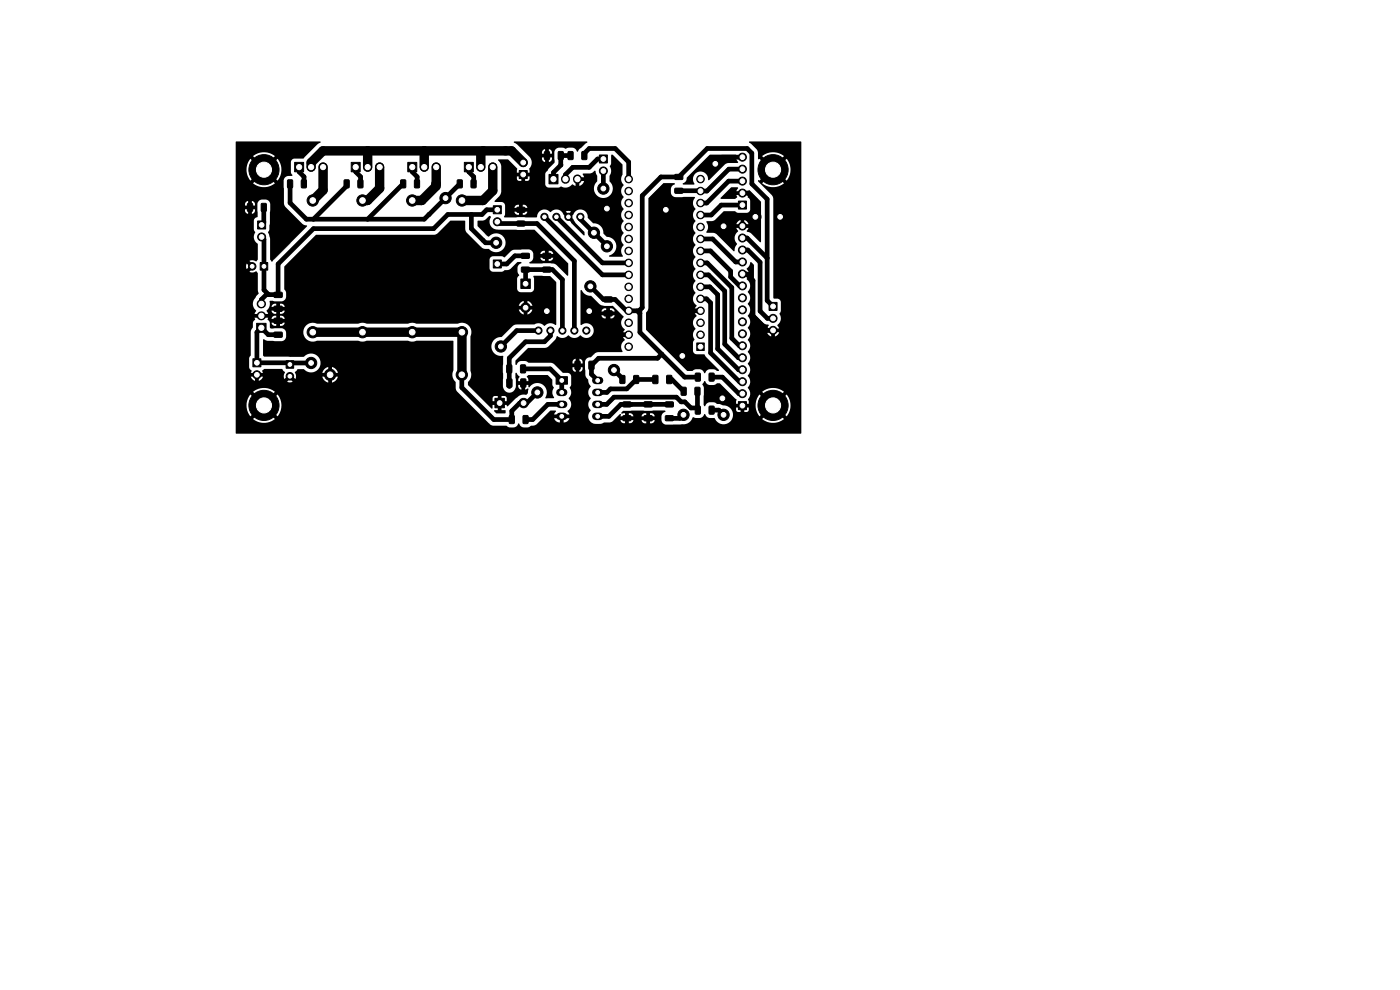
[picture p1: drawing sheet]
<svg xmlns="http://www.w3.org/2000/svg" width="297mm" height="210mm" viewBox="0 0 297 210" stroke-linecap="round" stroke-linejoin="round" font-family="sans-serif">
<g fill="#000" stroke="#000" stroke-width=".21">
<path d="M61 38.2l.9-.1 .2 .2v1.3l-.2 .3h-.7l-.2-.2zM62.5 34.4h1.9v2h-1.9zM64 38.2l.8-.1 .2 .2v1.3l-.1 .3h-.8l-.2-.2zM73 38.2l.8-.1 .3 .2v1.3l-.2 .3h-.7l-.2-.2zM74.5 34.4h1.9v2h-1.9zM76 38.2l.8-.1 .2 .2v1.3l-.1 .3h-.8l-.2-.2zM85 38.2l.8-.1 .3 .2v1.3l-.2 .3h-.7l-.2-.2zM86.5 34.4h1.9v2h-1.9zM88 38.2l.8-.1 .2 .2v1.3l-.1 .3h-.8l-.2-.2zM97 38.2l.8-.1 .3 .2v1.3l-.2 .3h-.7l-.2-.2zM98.5 34.4h1.9v2h-1.9zM100 38.2l.8-.1 .2 .2v1.3l-.1 .3h-.8l-.2-.2z"/>
<path d="M110.1 36.2h1.7v1.7h-1.7zM115.5 32.2l.9-.1 .2 .2v1.3l-.2 .3h-.7l-.2-.2zM116.5 37h1.9v2h-1.9zM118.5 32.2l.8-.1 .2 .2v1.3l-.1 .3h-.7l-.3-.2zM120.5 32.2l.9-.1 .2 .2v1.3l-.2 .3h-.7l-.2-.2zM123.5 32.2l.8-.1 .2 .2v1.3l-.1 .3h-.8l-.2-.2zM127.2 32.9h1.6v1.7h-1.6zM143.2 37h1.5l.2 .2v.7l-.3 .2h-1.3l-.2-.2zM52.5 43.2l.8-.1 .3 .2v1.3l-.2 .3h-.7l-.2-.2zM54.6 46.9h1.7v1.7h-1.7zM55.5 43.2l.8-.1 .2 .2v1.3l-.1 .3h-.8l-.2-.2zM55.2 55.7h1.6v1.6h-1.6z"/>
<path d="M104.7 55.2h1.7v1.7h-1.7zM104.7 43.6h1.7v1.7h-1.7zM109.7 46.9h1.5l.2 .2v.7l-.3 .2h-1.3l-.2-.3zM109.7 44h1.5l.2 .2v.7l-.3 .2-1.3-.1-.2-.2zM110.5 59.2h2v2h-2zM110.7 56.7l1.5-.1 .1 .3v.7l-.2 .2-1.4-.1-.1-.2zM110.7 53.8l1.5-.1 .1 .3v.7l-.2 .1h-1.4l-.1-.2zM115.2 53.8l1.5-.1 .2 .3v.7l-.3 .1h-1.3l-.2-.2zM115.2 56.7l1.5-.1 .2 .3v.7l-.3 .2-1.3-.1-.2-.2zM143.2 40l1.5-.1 .2 .3v.7l-.3 .1h-1.3l-.2-.2zM156.6 42.6h1.7v1.7h-1.7zM53.6 76.1h1.7v1.7h-1.7z"/>
<path d="M54.4 68.6h2v1.9h-2zM58.2 70.5l1.5-.1 .2 .3v.7l-.2 .2h-1.4l-.2-.3zM58.2 67.5h1.5l.2 .2v.8l-.2 .1h-1.4l-.2-.2zM58.2 62h1.5l.2 .2v.8l-.2 .1h-1.4l-.2-.2zM58.2 65l1.5-.1 .2 .3v.7l-.2 .2h-1.4l-.2-.3zM60.7 76.5h1.6v1.6h-1.6zM107.5 77.4h.9l.2 .1v1.4l-.2 .2h-.7l-.2-.1zM110.5 77.4h.8l.2 .1v1.4l-.1 .2h-.7l-.3-.1zM122 76.7l.8-.1 .3 .2v1.3l-.2 .3h-.7l-.2-.2zM125 76.7l.8-.1 .2 .2 .1 1.3-.2 .3h-.7l-.3-.2zM128.2 63h1.5l.2 .2v.7l-.3 .2h-1.3l-.2-.2zM128.2 66l1.5-.1 .2 .2v.8l-.3 .1h-1.3l-.2-.2z"/>
<path d="M138.5 79.7l.8-.1 .3 .2v1.3l-.2 .3h-.7l-.2-.2zM141.5 79.7l.8-.1 .2 .2v1.3l-.1 .3h-.8l-.2-.2zM147.5 79.2l.8-.1 .3 .2v1.3l-.2 .3h-.7l-.2-.2zM147.8 72.7h1.6v1.7h-1.6zM150.5 79.2l.8-.1 .2 .2v1.3l-.1 .3h-.8l-.2-.2zM163.2 64.1h1.7v1.8h-1.7zM105 84.5h2v2h-2zM107.6 80.4h.8l.2 .1v1.4l-.1 .2h-.8l-.2-.1zM108.1 88.2l.8-.1 .2 .2v1.3l-.1 .3h-.7l-.3-.2zM110.5 80.4h.8l.3 .1v1.4l-.2 .2h-.7l-.2-.1zM111 88.2l.8-.1 .2 .2 .1 1.3-.2 .3h-.7l-.2-.2zM118 79.9h2.4v1.6h-2.4z"/>
<path d="M132.2 88.2h1.5l.2 .2v.7l-.3 .2h-1.3l-.2-.3zM132.2 85.3l1.5-.1 .2 .3v.7l-.3 .2-1.3-.1-.2-.2zM131.5 79.7l.9-.1 .2 .2v1.3l-.2 .3h-.7l-.2-.2zM134.5 79.7l.8-.1 .2 .2v1.3l-.1 .3h-.8l-.2-.2zM136.7 88.2h1.5l.2 .2v.7l-.2 .2h-1.4l-.2-.2zM136.7 85.3l1.5-.1 .2 .2v.8l-.2 .2-1.4-.1-.2-.2zM141.2 88.2h1.5l.2 .2v.7l-.3 .2h-1.3l-.2-.3zM141.2 85.3l1.5-.1 .2 .3v.7l-.3 .2-1.3-.1-.2-.2zM144.5 82.2l.8-.1 .3 .2v1.3l-.2 .3h-.7l-.2-.2zM147.5 82.2l.8-.1 .2 .2v1.3l-.1 .3h-.8l-.2-.2zM147.5 86.2l.8-.1 .3 .2v1.3l-.2 .3h-.7l-.2-.2zM150.5 86.2l.8-.1 .2 .2v1.3l-.1 .3h-.8l-.2-.2z"/>
<path d="M156.6 85.2h1.7v1.7h-1.7z"/>
<circle cx="56" cy="36" r="3.2"/>
<circle cx="111" cy="34.5" r=".85"/>
<circle cx="128" cy="36.3" r=".85"/>
<circle cx="128" cy="40" r="1.2"/>
<circle cx="133.4" cy="38" r=".8"/>
<circle cx="148.6" cy="38" r=".8"/>
<circle cx="151.8" cy="34.7" r="1.2"/>
<circle cx="157.5" cy="35.9" r=".85"/>
<circle cx="157.5" cy="33.3" r=".85"/>
<circle cx="157.5" cy="38.4" r=".85"/>
<circle cx="164" cy="36" r="3.2"/>
<circle cx="53.5" cy="56.5" r=".8"/>
<circle cx="55.5" cy="50.3" r=".85"/>
<circle cx="66.3" cy="42.5" r="1.2"/>
<circle cx="76.9" cy="42.5" r="1.2"/>
<circle cx="87.4" cy="42.5" r="1.2"/>
<circle cx="94.5" cy="42" r="1.2"/>
<circle cx="98" cy="42.5" r="1.2"/>
<circle cx="105.3" cy="51.5" r="1.2"/>
<circle cx="105.5" cy="47" r=".85"/>
<circle cx="115.5" cy="46" r=".76"/>
<circle cx="118" cy="46" r=".76"/>
<circle cx="120.6" cy="46" r=".76"/>
<circle cx="123.1" cy="46" r=".76"/>
<circle cx="126" cy="49.4" r="1.2"/>
<circle cx="128.7" cy="44.2" r="1.2"/>
<circle cx="128.7" cy="52.2" r="1.2"/>
<circle cx="133.4" cy="43.1" r=".8"/>
<circle cx="133.4" cy="40.5" r=".8"/>
<circle cx="133.4" cy="53.2" r=".8"/>
<circle cx="133.4" cy="50.7" r=".8"/>
<circle cx="133.4" cy="55.8" r=".8"/>
<circle cx="133.4" cy="48.1" r=".8"/>
<circle cx="133.4" cy="58.3" r=".8"/>
<circle cx="133.4" cy="45.6" r=".8"/>
<circle cx="141.3" cy="44.5" r="1.2"/>
<circle cx="148.6" cy="43.1" r=".8"/>
<circle cx="148.6" cy="40.5" r=".8"/>
<circle cx="148.6" cy="55.8" r=".8"/>
<circle cx="148.6" cy="50.7" r=".8"/>
<circle cx="148.6" cy="58.3" r=".8"/>
<circle cx="148.6" cy="53.2" r=".8"/>
<circle cx="148.6" cy="45.6" r=".8"/>
<circle cx="148.6" cy="48.1" r=".8"/>
<circle cx="153.5" cy="48" r="1.2"/>
<circle cx="157.5" cy="47.9" r=".85"/>
<circle cx="157.5" cy="50.5" r=".85"/>
<circle cx="157.5" cy="53" r=".85"/>
<circle cx="157.5" cy="55.6" r=".85"/>
<circle cx="157.5" cy="58.1" r=".85"/>
<circle cx="157.5" cy="41" r=".85"/>
<circle cx="160.2" cy="46" r="1.2"/>
<circle cx="165.5" cy="46" r="1.2"/>
<circle cx="54.5" cy="79.5" r=".85"/>
<circle cx="61.5" cy="79.8" r=".8"/>
<circle cx="66" cy="77" r="1.2"/>
<circle cx="66.3" cy="70.5" r="1.2"/>
<circle cx="70" cy="79.5" r="1.2"/>
<circle cx="76.9" cy="70.5" r="1.2"/>
<circle cx="87.4" cy="70.5" r="1.2"/>
<circle cx="98" cy="79.5" r="1.2"/>
<circle cx="98" cy="70.5" r="1.2"/>
<circle cx="106.2" cy="73.5" r="1.2"/>
<circle cx="111.5" cy="65.3" r="1"/>
<circle cx="114.2" cy="70.1" r=".76"/>
<circle cx="116" cy="66" r="1.2"/>
<circle cx="116.8" cy="70.1" r=".76"/>
<circle cx="119.3" cy="70.1" r=".76"/>
<circle cx="121.8" cy="70.1" r=".76"/>
<circle cx="124.4" cy="70.1" r=".76"/>
<circle cx="125" cy="66" r="1.2"/>
<circle cx="125.3" cy="60.7" r="1.2"/>
<circle cx="130.3" cy="78.5" r="1.2"/>
<circle cx="133.4" cy="68.5" r=".8"/>
<circle cx="133.4" cy="73.5" r=".8"/>
<circle cx="133.4" cy="60.8" r=".8"/>
<circle cx="133.4" cy="65.9" r=".8"/>
<circle cx="133.4" cy="71" r=".8"/>
<circle cx="133.4" cy="63.4" r=".8"/>
<circle cx="144.7" cy="75.5" r="1.2"/>
<circle cx="148.6" cy="68.5" r=".8"/>
<circle cx="148.6" cy="65.9" r=".8"/>
<circle cx="148.6" cy="63.4" r=".8"/>
<circle cx="148.6" cy="71" r=".8"/>
<circle cx="148.6" cy="60.8" r=".8"/>
<circle cx="157.5" cy="73.3" r=".85"/>
<circle cx="157.5" cy="65.7" r=".85"/>
<circle cx="157.5" cy="78.4" r=".85"/>
<circle cx="157.5" cy="63.2" r=".85"/>
<circle cx="157.5" cy="60.6" r=".85"/>
<circle cx="157.5" cy="68.3" r=".85"/>
<circle cx="157.5" cy="75.9" r=".85"/>
<circle cx="157.5" cy="70.8" r=".85"/>
<circle cx="164" cy="70.1" r=".85"/>
<circle cx="164" cy="67.5" r=".85"/>
<circle cx="56" cy="86" r="3.2"/>
<circle cx="111.1" cy="85.5" r="1"/>
<circle cx="114" cy="83.2" r="1.2"/>
<circle cx="145" cy="88" r="1.2"/>
<circle cx="153.2" cy="84.5" r="1.2"/>
<circle cx="153.5" cy="88" r="1.2"/>
<circle cx="157.5" cy="83.5" r=".85"/>
<circle cx="157.5" cy="81" r=".85"/>
<circle cx="164" cy="86" r="3.2"/>
</g>
<path d="M118.8 83.2h.8M118.8 85.8h.8M118.8 88.3h.8M126.4 83.2h.8M126.4 85.8h.8M126.4 88.3h.8M126.4 80.7h.8" fill="none" stroke="#000" stroke-width="1.6"/>
<path d="M66 35.4v.1M68.5 35.4v.1M78 35.4v.1M80.5 35.4v.1M90 35.4v.1M92.5 35.4v.1M102 35.4v.1M104.5 35.4v.1M120 38h.1M122.5 38h.1M55.4 67h.1M55.4 64.5h.1" fill="none" stroke="#000" stroke-width="1.9"/>
<g fill="none" stroke="#000" stroke-width="1">
<path d="M61.5 39v4l3.5 3.5h25l7.5-7.5M63.5 35.4v1.1l1 1v1.5M73.5 39v.5l-7 7M75.5 35.4v1.1l1 1v1.5M76.5 39h.1M85.5 39l-7.5 7.5M87.5 35.4v1.1l1 1v1.5M99.5 35.4v1.1l1 1v1.5M121 33h-2v2l-1.6 1.6v1.4M124 33v-.5l1-1h5.5l2.9 2.9v3.6M128 36.3v3.7M128 33.7h-1.2l-1.8 1.8h-3.5l-1.5 1.5v1"/>
<path d="M157.5 33.3h-4.3l-1.4 1.5M157.5 38.4h-2.9l-4.7 4.7h-1.3M157.5 35.9h-2.9l-4.6 4.6h-6M55.5 50.3l.5 .5v10.7l1 1M56 44v3.3l-.5 .4M100 45.5v3l3 3h2.2M105.5 44.5h-2.3l-1 1h-7.2l-3 3h-25.5l-7.5 7.5v6.6l-2.5-.1-1.1 1.1v.9M105.5 47l.4 .4h8l7.9 7.9v14.8M111.5 54.3h-2.3l-1.7 1.7h-2M115.5 46l12.3 12.3h5.6M118 46l9.8 9.8h5.6M123.1 46v.5l5.7 5.8"/>
<path d="M148.6 55.8h1.4l5.2 5.2v10.7l1.7 1.7h.6M148.6 58.3h1.7l3.5 3.4v11.3l2.8 2.9h.9M148.6 53.2h2.1l4.3 4.3v1.2l1.9 2h.6M148.6 50.7h2.6l4.9 4.9h1.4M157.5 41h1.2l1.6 1.5v3.5M157.5 58.1h.9l1.3 1.4v7.5l3.1 3.1h1.2M157.5 50.5h1l4.2 4.2M157.5 53h1.1l2.7 2.6v10.4l1.5 1.5h1.2M157.5 43.5h-4.5l-2.1 2.1h-2.3M59 71h-2.1l-1.5-1.5-.9 1v6.5h6.6l.4 .3 .3-.3h4.2M98 79.5v2.7l6.8 6.8h3.8v-1.8l1.6-1.7h1.6l2.2-2.2M111 78.3h5.7l2.5 2.4v2.5"/>
<path d="M111.5 60.2v-3h5.7l2.1 2.1v10.8M114.2 70.1h-4.6l-3.4 3.4M116.8 70.1v1.1l-1.3 1.3h-4l-3.5 3.5v5.2M125.2 60.7l2.8 2.8h2.5l2.4 2.4h2.3l.6 .6M129 66.5v1.5l3 3h1.4M130.2 78.5l1.8 1.8v.2M140.4 75.1l-.9 .9h-12.5l-1.5 1.5v1.9l1.3 1.3M148.6 65.9h-2l-1.8 1.8v7.8M148.6 60.9h2l1.6 1.6v11.5l4.5 4.4h.8M148.6 63.4h1.3l.9 .9v10.6l6.1 6.1h.6M164 65l-1.3-1.3v-21.4l-3.2-3.3v-6.5l-1-1h-8.5l-6 6h-3.8l-4 4v23.8l-.4 .4v4.8l9.4 9.5h2.8M108 82h.1"/>
<path d="M119.2 85.8h-3l-3.2 3.2h-1.5M137.5 85.8h-5.8l-2.5 2.5h-2.4M137.5 85.8h4.5M139 80.5h-4l-2 2h-3.5l-.7 .7h-2M142 80.5h.5l2.5 2.5M145 88l-.8 .7h-2.2M148 83v3.3l-.2 .2h-1.2l-1.3-1.2h-.8l-1-1h-13.3l-1.5 1.5h-1.9M151 87h1.5l1 1M151 80h2.2l3.6 3.5h.7"/>
</g>
<path d="M68.5 35.4v4.9l-2.2 2.2M78 32v3.4M80.5 35.4v4.6l-2.5 2.5h-1.1M90 32v3.4M92.5 35.4v4.1l-3 3h-2.1M102.5 32l-.5 .5v2.9M104.5 35.4v5.1l-2 2h-4.5M111 34.5l-2.5-2.5h-40l-2.5 2.5v.9M66.3 70.5h31.7v9" fill="none" stroke="#000" stroke-width="2"/>
<path d="M50.1 30l17.9 .1-.1 .2-.6 .4-2.9 2.9-2.1 .1-.4 .2-.2 .5v2.1l.3 .7-1.2 .2-.3 .2-.3 .6 .2 5.4 3.8 3.9 .9 .3v.2l-7.4 7.5-.4-.5v-4.3l-.3-1.2a.51 .51 0 0 1 .1-.7l.2-5.5a1.04 1.04 0 0 0-1-1h-.9a1.04 1.04 0 0 0-.8 1v2.8a.82 .82 0 0 0-.8 .7l.1 2 .2 .5a1.78 1.78 0 0 0 .6 2.5v3.3l-.3 .4-.9-.3-.6 .1 .5 .6v.2l-.5 .4-.6-.6-.1 .6 .1 .6 .6-.6 .5 .4v.2l-.5 .6 .6 .1 .8-.3 .4 .5v3.6l.2 .6-.6 .8a2.02 2.02 0 0 0 0 3l-.3 .6h.9v.7l-.1 .1h-.8l.1 .4-.4 .4-.1 1.2-.4 .7v5.3l-.4 .7 .1 1.9 .5 .6-.2 .5h.7l.1 .1v.7h-.8l.4 .6 .5 .3v-.7l.1-.2 .7 .1v.8l.5-.3 .4-.6h-.8v-.7l.8-.1-.2-.5 .4-.3h3.8l.7 .7-.3 .8 .1 .6 .6-.6 .6 .5-.6 .7h.2l.4 .1 .6-.1-.6-.6 .5-.6 .7 .6 .1-.5h5.6l.4 .8 .8 .5v-1.1h.8v1.1a1.68 1.68 0 0 0 1.3-1.3l-1.1-.1 .1-.7h1l-.4-.8-.9-.5v1.1h-.8v-1.1l-.6 .4-.5 .6-.1 .3 1.1 .1-.1 .7h-6.6l-.2-1 .5-.6h1.4a2.02 2.02 0 0 0 2.9 .1 2.02 2.02 0 0 0-.1-2.9 2.02 2.02 0 0 0-2.9 .2h-8.3l-.3-.2 .1-3.5 .9 .3 2.9 .1a1.04 1.04 0 0 0 1-1v-.9l-.3-.6-.7-.3-2.3 .1-.1-.2-.1-1.1h.4l.3 .6 .4 .1h.3v-.7h.8v.7a.79 .79 0 0 0 1-.7h-3.2l-.4-.6v-.1h1.8v-.7h.8v.7h1l-.4-.7h-1.4a.79 .79 0 0 0-1 .7h-.8l.1-.3h-.8l-.2-.1 .1-.7h.9l-.3-.7h1a.79 .79 0 0 0 1 .7v-.7h.8v.7l.7-.2 .3-.5h-3.8l.2-.2h53.3l.4 .7 .6 .3v-.9l.7-.1 .1 1 .6-.3 .4-.7-.9-.1v-.7h.9l-.4-.7-.6-.4-.1 1-.7-.1v-.9l-.6 .4-.3 .4-.1 .3h.9v.7l-.1 .1h-54.1l.3-.6h1.5v-.7h.8v.7h1l-.4-.6-1.4-.1a.79 .79 0 0 0-1 .7h-.5l.2-1.3 2.6 .1a1.04 1.04 0 0 0 .8-1v-.9l-.4-.7v-4.8l6.8-6.7h25l.7-.3 2.8-2.7h3l.1 .1v1.8l.3 .6 3.3 3.3 .5 .2h.9a2.03 2.03 0 0 0 3 0 2.03 2.03 0 0 0-.2-2.9 2.03 2.03 0 0 0-2.9 .3l-2.3-2.2v-1.1l.1-.1 1.4-.1 1-.9 .3 .3a1.75 1.75 0 0 0 .1 1.9 1.75 1.75 0 0 0 1.8 .7h7.4l7.1 7.1v2.6l-.2 .1-2.7-2.5-.9-.2-4.2 .1-.2-.1 .7-.6 .1-.5h1.5a.79 .79 0 0 0 1 .6v-.6h.8v.6l.7-.1 .3-.5h-4.3v-.8h2.5v-.7h.8v.7h1a.79 .79 0 0 0-1-.7l-1.3 .1-.5 .6h-1.5v-.2a1.05 1.05 0 0 0-1-.8l-3.3 .1-1.8 1.6-.6-.3h-1.8a.79 .79 0 0 0-.8 .8l.1 1.8a.79 .79 0 0 0 .7 .8l1.9-.1 .5-.3h.8l.5-.3 1.5-1.4h.7l.1 .2a1.08 1.08 0 0 0-.8 1v.9l.4 .7-.5 .6v2.2l.2 .5 .3 .2 2.3 .1 .6-.3 .2-.5v-2.1l-.2-.5 .2-.1 3.4 .1 1.3 1.2v9l-.1 .2a1.74 1.74 0 0 0-2.4 .1h-.1a1.6 1.6 0 0 0-2.1-.3l-4.1 .1-2.7 2.6a2.06 2.06 0 0 0-2.2 2.2 2.06 2.06 0 0 0 2.4 1.8v6.6a1.39 1.39 0 0 0 1.6 1.2 1.39 1.39 0 0 0 1.1-1.6h.5l.2 .7 .5 .2v-.9h-1.2l-.1-2.4 .2-.2 .7 .8-.3 .5v.4h2.2v-.4l-.3-.5 .3-.3h4.1l1 1v1.1a.7 .7 0 0 1 0 1v.8l.3 .9h-1.8a2.07 2.07 0 0 0-.6-2.8 2.07 2.07 0 0 0-2.9 .6l-.1-.5h-.7v.9l.6-.2 .1 .3a.85 .85 0 0 1-.6 1.1 2.08 2.08 0 0 0-1.9 .5l-2 1.9-.1-.3h-.9l-.1-.1v-.7h1l-.1-1-1-.1v1h-.7l-.1-.1v-.9l-.8 .1-.3 .3v.7h1v.7l-1 .1v.7l-.2 .1-5-5v-.7l.4-.4a2.04 2.04 0 0 0 .1-1.9v-7.4a2.02 2.02 0 0 0-.4-2.3 2.02 2.02 0 0 0-2.3-.3h-8.8a2.07 2.07 0 0 0-1.8 0h-8.8a2.07 2.07 0 0 0-1.7 0h-8.8a2.01 2.01 0 0 0-2.9 1.8 2.01 2.01 0 0 0 3 1.8h8.8a2.07 2.07 0 0 0 1.7 0h8.8a2.07 2.07 0 0 0 1.8 0h7.7l.1 6.3a2.13 2.13 0 0 0 .5 2.5v1.3l.3 .7 6.9 6.9 .6 .3h2.9l.7 .4h.8a1.27 1.27 0 0 0 1.1-.9l.1 .1a1.08 1.08 0 0 0 1 .8h.9l.6-.4 1.1-.2 3.1-3 1.1 .1-.4 .7 1.3 .1v.7h-1.3a1.28 1.28 0 0 0 1.3 .9v-.8l.1-.1h.7v.9a1.28 1.28 0 0 0 1.2-.9l-1.3-.1 .1-.7h1.2l-.4-.6a1.82 1.82 0 0 0 .2-2.8 1.84 1.84 0 0 0 .3-2.4l.3-.4v-1.8a.79 .79 0 0 0-.8-.8h-1l-1.2-1.2h3.3v.6l.2 .2 1.2 .2a.79 .79 0 0 0 .7-1h-.7v1h-.8v-1h-3.9l-.9-.8h4.8v-1l-.5 .3-.1 .7-9.3-.2-.7-.3h-.9l-.5 .1-.6 .7-.2-.8 .4-.5h13.2v1h.7a.79 .79 0 0 0-.7-1h-13.2l2.4-2.3h3.5l.6-.2 1.6-1.5 .3-.7 .2-.1a1.69 1.69 0 0 0 2.3-.2 1.7 1.7 0 0 0 2.5 0 1.59 1.59 0 0 0 2.3 .2 1.59 1.59 0 0 0 .1-2.3 1.59 1.59 0 0 0-2.3 0v-2.1h4.4l.3 .5 .4 .2h.3v-.7h.8v.7a.79 .79 0 0 0 1-.7h-7.2v-.8h5.4v-.7h.8v.7h1l-.4-.6-1.4-.1a.79 .79 0 0 0-1 .7h-4.4v-4.4l.2-.2a2.24 2.24 0 0 0 2.1 1.3l2 1.9 .8 .2h1.7l2.3 2.3a1.73 1.73 0 0 0 .3 2.7l-.5 .7h.7l.1 .7-.8 .1 .4 .7v.1a1.74 1.74 0 0 0-.4 2.4l-5.4 .1-.5 .2-.9 .9a1.05 1.05 0 0 0-1.2 1l.1 2.7 .3 .7a.95 .95 0 0 1 .4 1l.4 .7a1.85 1.85 0 0 0 0 2.6 1.75 1.75 0 0 0 0 2.6 1.63 1.63 0 0 0-.4 1.7 1.63 1.63 0 0 0 1.4 1.1h1.1l.8-.3h1.2l.8-.5h1.4a.79 .79 0 0 0 1 .7v-.7h.8v.7l.7-.2 .3-.5h1.7a.79 .79 0 0 0 1 .7v-.7h.8v.7l.7-.2 .3-.5h-8.7l.8-.8h6.1v-.6h.8v.6h1l-.4-.6h-1.4a.79 .79 0 0 0-1 .6h-5.1l.6-.5 .1 .1-.1 .4h1v-.6h.8v.6h1a.79 .79 0 0 0-1-.6l-1.5 .1-.1-.2 .4-.5h1.8h6.9h.2v.3a1.08 1.08 0 0 0-.8 .9v.9a1.05 1.05 0 0 0 1 .9l3.3-.1a2.21 2.21 0 0 0 2.4-1.5l.5 .2h.9a1.27 1.27 0 0 0 1.1-.9l.1 .1a1.08 1.08 0 0 0 1 .8h.9a2.12 2.12 0 0 0 1.9 1.3 2.12 2.12 0 0 0 1.9-1.2 2.15 2.15 0 0 0-2.1-2.9l-1.1-.2-.6-.4h-.9l-.5 .2-.5 .6h-.2l-.1-.3v-3.8a.65 .65 0 0 1-.2-.7 .65 .65 0 0 1 .5-.4 1.08 1.08 0 0 0 1 .8h.9l.6-.4h.6l3.5 3.4v1h.7l.1 .1v.6h-.8v.6l.2 .3 .7 .1v-.8l.1-.1 .7 .1v.8l.8-.1 .2-.9h-.9v-.4h2.3l.2 1.1 .6 1.2 1.4-1.4h.2l.4 .6-1.4 1.4a3.7 3.7 0 0 0 4.6 0l-1.4-1.4v-.2l.6-.4 1.4 1.4a3.7 3.7 0 0 0 0-4.6l-1.4 1.4h-.2l-.4-.5 1.4-1.5-.1-.1a3.7 3.7 0 0 0-4.5 .1l1.4 1.5-.5 .5-1.5-1.4-.6 1.2-.2 1.1h-2.3l.1-.3h.8l-.2-1a1.85 1.85 0 0 0-.1-2.5 1.89 1.89 0 0 0 0-2.5 1.85 1.85 0 0 0 0-2.6 1.85 1.85 0 0 0 0-2.5 1.89 1.89 0 0 0 0-2.6 1.89 1.89 0 0 0 0-2.5 1.89 1.89 0 0 0 0-2.5 1.85 1.85 0 0 0 0-2.6 1.85 1.85 0 0 0 0-2.5 1.67 1.67 0 0 0-.1-2.6l-.1-.2 .4-.6h-.8v-.7l.8-.1-.4-.7 .4-.5 .5-.9 .6 .6v9.9l.2 .4 1.9 2 1.1 .4-.4 .8h.8v.7l-.8 .1 .6 .8 .3 .1 .1-.9 .6 .1 .1 .8 .8-.6 .1-.3h-.7l-.1-.2v-.6h.8l-.4-.7a1.96 1.96 0 0 0 .5-2.6l.3-.5-.1-2.1-.4-.4-.9-.1-.2-.2-.1-21.1-.3-.6-2.9-2.9a.17 .17 0 0 1 .1-.3 .17 .17 0 0 1 .2 .1l1.4-1.4h.2l.4 .5-1.4 1.5 .1 .1a3.7 3.7 0 0 0 4.5-.1l-1.4-1.4v-.2l.6-.4 1.4 1.4a3.7 3.7 0 0 0 0-4.6l-1.4 1.4h-.2l-.4-.5 1.4-1.5-.1-.1a3.7 3.7 0 0 0-4.5 .1l1.4 1.5-.5 .5-1.5-1.4-.2 .1-.2-1.9-1.4-1.4-.4-.3v-.2l11.1 .1-.1 61.9-119.9-.1v-5.9h2.3l.2 1.1 .6 1.2 1.4-1.4h.2l.4 .6-1.4 1.4a3.7 3.7 0 0 0 4.6 0l-1.4-1.4v-.2l.6-.4 1.4 1.4a3.7 3.7 0 0 0 0-4.6l-1.4 1.4h-.2l-.4-.5 1.4-1.5-.1-.1a3.7 3.7 0 0 0-4.5 .1l1.4 1.5-.4 .4-.2 .1-1.4-1.4-.6 1.2-.2 1.1h-2.3v-41.6h2a.79 .79 0 0 0 .6 1l1.2-.2 .2-.3 .1-.5h-.7v1h-.8v-1h-2.6v-.8h4.1a.79 .79 0 0 0-.7-1v1h-.8v-1l-.5 .3-.1 .7h-2v-7.6h2.3l.2 1.1 .6 1.2 1.4-1.4h.2l.4 .6-1.4 1.4a3.7 3.7 0 0 0 4.6 0l-1.4-1.4v-.2l.6-.4 1.4 1.4a3.7 3.7 0 0 0 0-4.6l-1.4 1.4h-.2l-.4-.5 1.4-1.5-.1-.1a3.7 3.7 0 0 0-4.5 .1l1.4 1.5-.4 .4-.2 .1-1.4-1.4-.6 1.2-.2 1.1h-2.3zM109 30h15.5l.1 .1-1.7 1.5-.4 .6-.4-.6-.5-.3h-1.1l-.5 .3-.5-.3h-.9a1.04 1.04 0 0 0-1 1v2.2l-1.9 2.2v2.3a.79 .79 0 0 0 .7 .8h2.2a.71 .71 0 0 1 1 0 2.09 2.09 0 0 0 1.9-.7l.6 .3v-.8l.7-.1 .1 .2v.7l.4-.1 .6-.9h-.8l-.1-.7 .2-.1h.7l-.2-.8h1.6l.9-.6 .1 .1 .4 1v1.1a2.03 2.03 0 0 0-.2 3 2.03 2.03 0 0 0 3 0 2.03 2.03 0 0 0-.2-3v-1.1a1.99 1.99 0 0 0 .1-2.1l.2-.4 .1-1.9 .2-.1 2.2 2.1-.1 2.2a1.78 1.78 0 0 0 .3 2.2 1.75 1.75 0 0 0 0 2.5 1.75 1.75 0 0 0 0 2.6 1.75 1.75 0 0 0 0 2.5 1.75 1.75 0 0 0 0 2.5 1.75 1.75 0 0 0 0 2.6v.1a1.74 1.74 0 0 0-.2 2.3l-2.8 .1-.1-.3a2.05 2.05 0 0 0 1.5-2.2 2.05 2.05 0 0 0-2-1.8l-.7-.7a2.1 2.1 0 0 0-2.2-2.2l-1.1-1.1a1.58 1.58 0 0 0-1.3-1.7 1.58 1.58 0 0 0-1.8 1l-.4 .5h-.2l-.4-.6 .5-.5-.5-.2-.6 .2 .6 .6-.4 .5-.7-.5a1.64 1.64 0 0 0-2.8-.5 1.65 1.65 0 0 0-1.8-.5 1.65 1.65 0 0 0-1.1 1.6h-6.7l-.2-.1 .2-.5 .1-.6h1.9l.3 .5 .4 .2h.3v-.7h.8v.7a.79 .79 0 0 0 1-.7h-4.7v-.8h2.9v-.7h.8v.7h1l-.5-.6-1.3-.1a.79 .79 0 0 0-1 .7h-1.9v-.5a.79 .79 0 0 0-.8-.8h-1.3l-.2-.1 1.1-1.2 .3-1v-5.3l-.6-1.4h2.1l1.9 1.9v.9h.7l.1 .2v.6h-.8v.7l.3 .3h.6v-.8l.1-.1 .7 .1v.8l.8-.2 .2-.8h-.9v-.7l.9-.1-.1-.8a1.82 1.82 0 0 0 .1-2.4h2.6v.5l.3 .3 1.1 .2a.79 .79 0 0 0 .7-1h-.7v1h-.8v-1h-3.2l-.7-.8h5.4a.79 .79 0 0 0-.7-1v1h-.8v-1l-.5 .3-.1 .7h-3.3l-2-1.9-.7-.4zM137.6 42l3.2-3.2h2.2l.1 .3a1.08 1.08 0 0 0-.8 1v.7a1.04 1.04 0 0 0 1 1h4.1a1.9 1.9 0 0 0 .1 2.6 1.75 1.75 0 0 0 0 2.5 1.75 1.75 0 0 0 0 2.5 1.75 1.75 0 0 0 0 2.6 1.75 1.75 0 0 0 0 2.5 1.76 1.76 0 0 0 0 2.6 1.75 1.75 0 0 0 0 2.5 1.75 1.75 0 0 0 0 2.5 1.73 1.73 0 0 0 .3 2.8l-.4 .6 .7 .1v.7h-.7l.4 .7a1.83 1.83 0 0 0-.3 2.8 1.76 1.76 0 0 0-.2 2.3l-.3 .5v1.8a.79 .79 0 0 0 .8 .8h1.6l.4 .5 2.7 2.9-.3 .1-.7-.4h-.9a1.27 1.27 0 0 0-1.1 .9l-.4-.6-.5-.3h-1.1l-.7 .4h-1l-8.7-8.8v-3.5l.5-1zM145.7 37.7l4.9-4.9h5.5l.9 .2v.7h-.8l.4 .7-.1 .1-2 .1-.5 .1-3.7 3.5a1.78 1.78 0 0 0-2.4-1.6 1.73 1.73 0 0 0-.6 2.5l-2.3 .1-.1-.3a1.22 1.22 0 0 0 .8-1.2zM152.9 41.9l2.2-2.2h1.4l.1 .3-.4 .6h.8v.7l-.8 .1 .2 .4-.4 .4h-3zM120.6 46.4l.5-.4 .5 .5 .5 .8 1.9 1.9v.7h-.2l-2.6-2.6-.6-.7zM149.9 46.9l1.6-.2 2.1-1.9h2.3l.7 .4h1.8l.5-.2 .3-.6-.1-1.9-.5-.7 .2-.4-.8-.1v-.6l.8-.1 .2-.3 2.4 2.5v8.5l-.2 .1-2-2-.8-.3 .4-.8h-.8v-.6l.8-.1-.6-.8-.3-.1v.7l-.1 .1-.7-.1v-.7l-.6 .4-.3 .5h.7l.1 .1v.6h-.8l.4 .7a1.92 1.92 0 0 0-.2 2.8 1.82 1.82 0 0 0-.6 1.4l-.2 .1-3.7-3.7-.5-.2-1.5-.1a1.98 1.98 0 0 0-.1-2.3zM105.7 86h.6l.1 1 .8 .1v.6h-1.8l-.6-.4 .1-.3h.7z" fill="#000"/>
<g fill="#fff" stroke="#fff" stroke-width=".21">
<circle cx="126" cy="49.4" r=".5"/>
<circle cx="105.3" cy="51.5" r=".5"/>
<circle cx="153.5" cy="48" r=".5"/>
<circle cx="151.7" cy="34.8" r=".5"/>
<circle cx="153.5" cy="88" r=".5"/>
<circle cx="114" cy="83.2" r=".5"/>
<circle cx="160.3" cy="46" r=".5"/>
<circle cx="165.5" cy="46" r=".5"/>
<circle cx="153.2" cy="84.5" r=".5"/>
<circle cx="144.7" cy="75.5" r=".5"/>
<circle cx="141.3" cy="44.5" r=".5"/>
<circle cx="128.7" cy="44.2" r=".5"/>
<circle cx="116" cy="66" r=".5"/>
<circle cx="125" cy="66" r=".5"/>
<circle cx="128.7" cy="52.2" r=".5"/>
<circle cx="125.3" cy="60.8" r=".5"/>
<circle cx="94.5" cy="42" r=".5"/>
<circle cx="130.2" cy="78.5" r=".5"/>
<circle cx="145" cy="88" r=".5"/>
<circle cx="106.3" cy="73.5" r=".5"/>
<circle cx="66" cy="77" r=".5"/>
<circle cx="128" cy="40" r=".5"/>
<circle cx="157.5" cy="43.5" r=".5"/>
<circle cx="157.5" cy="41" r=".5"/>
<circle cx="157.5" cy="38.4" r=".5"/>
<circle cx="157.5" cy="35.9" r=".5"/>
<circle cx="157.5" cy="33.3" r=".5"/>
<circle cx="119.2" cy="80.7" r=".4"/>
<circle cx="119.2" cy="83.2" r=".4"/>
<circle cx="119.2" cy="85.8" r=".4"/>
<circle cx="119.2" cy="88.3" r=".4"/>
<circle cx="126.8" cy="88.3" r=".4"/>
<circle cx="126.8" cy="85.8" r=".4"/>
<circle cx="126.8" cy="83.2" r=".4"/>
<circle cx="126.8" cy="80.7" r=".4"/>
<circle cx="56" cy="56.5" r=".4"/>
<circle cx="53.5" cy="56.5" r=".4"/>
<circle cx="87.4" cy="42.5" r=".6"/>
<circle cx="87.4" cy="70.5" r=".6"/>
<circle cx="87.5" cy="35.4" r=".55"/>
<circle cx="90" cy="35.4" r=".55"/>
<circle cx="92.5" cy="35.4" r=".55"/>
<circle cx="99.5" cy="35.4" r=".55"/>
<circle cx="102" cy="35.4" r=".55"/>
<circle cx="104.5" cy="35.4" r=".55"/>
<circle cx="66.3" cy="42.5" r=".6"/>
<circle cx="66.3" cy="70.5" r=".6"/>
<circle cx="157.5" cy="48" r=".5"/>
<circle cx="157.5" cy="50.5" r=".5"/>
<circle cx="157.5" cy="53" r=".5"/>
<circle cx="157.5" cy="55.6" r=".5"/>
<circle cx="157.5" cy="58.1" r=".5"/>
<circle cx="157.5" cy="60.7" r=".5"/>
<circle cx="157.5" cy="63.2" r=".5"/>
<circle cx="157.5" cy="65.7" r=".5"/>
<circle cx="157.5" cy="68.3" r=".5"/>
<circle cx="157.5" cy="70.8" r=".5"/>
<circle cx="157.5" cy="73.4" r=".5"/>
<circle cx="157.5" cy="75.9" r=".5"/>
<circle cx="157.5" cy="78.4" r=".5"/>
<circle cx="157.5" cy="81" r=".5"/>
<circle cx="157.5" cy="83.5" r=".5"/>
<circle cx="157.5" cy="86.1" r=".5"/>
<circle cx="98" cy="79.5" r=".6"/>
<circle cx="70" cy="79.5" r=".6"/>
<circle cx="117.4" cy="38" r=".55"/>
<circle cx="120" cy="38" r=".55"/>
<circle cx="122.5" cy="38" r=".55"/>
<circle cx="56" cy="86" r="1.6"/>
<circle cx="111" cy="34.5" r=".5"/>
<circle cx="111" cy="37" r=".5"/>
<circle cx="164" cy="70.1" r=".5"/>
<circle cx="164" cy="67.5" r=".5"/>
<circle cx="164" cy="65" r=".5"/>
<circle cx="148.6" cy="73.5" r=".5"/>
<circle cx="148.6" cy="71" r=".5"/>
<circle cx="148.6" cy="68.5" r=".5"/>
<circle cx="148.6" cy="65.9" r=".5"/>
<circle cx="148.6" cy="63.4" r=".5"/>
<circle cx="148.6" cy="60.8" r=".5"/>
<circle cx="148.6" cy="58.3" r=".5"/>
<circle cx="148.6" cy="55.8" r=".5"/>
<circle cx="148.6" cy="53.2" r=".5"/>
<circle cx="148.6" cy="50.7" r=".5"/>
<circle cx="148.6" cy="48.1" r=".5"/>
<circle cx="148.6" cy="45.6" r=".5"/>
<circle cx="148.6" cy="43.1" r=".5"/>
<circle cx="148.6" cy="40.5" r=".5"/>
<circle cx="148.6" cy="38" r=".5"/>
<circle cx="133.4" cy="38" r=".5"/>
<circle cx="133.4" cy="40.5" r=".5"/>
<circle cx="133.4" cy="43.1" r=".5"/>
<circle cx="133.4" cy="45.6" r=".5"/>
<circle cx="133.4" cy="48.1" r=".5"/>
<circle cx="133.4" cy="50.7" r=".5"/>
<circle cx="133.4" cy="53.2" r=".5"/>
<circle cx="133.4" cy="55.8" r=".5"/>
<circle cx="133.4" cy="58.3" r=".5"/>
<circle cx="133.4" cy="60.8" r=".5"/>
<circle cx="133.4" cy="63.4" r=".5"/>
<circle cx="133.4" cy="65.9" r=".5"/>
<circle cx="133.4" cy="68.5" r=".5"/>
<circle cx="133.4" cy="71" r=".5"/>
<circle cx="133.4" cy="73.5" r=".5"/>
<circle cx="111.5" cy="60.2" r=".5"/>
<circle cx="111.5" cy="65.3" r=".5"/>
<circle cx="105.5" cy="56" r=".5"/>
<circle cx="54.5" cy="77" r=".5"/>
<circle cx="54.5" cy="79.5" r=".5"/>
<circle cx="164" cy="86" r="1.6"/>
<circle cx="55.4" cy="69.5" r=".55"/>
<circle cx="55.4" cy="67" r=".55"/>
<circle cx="55.4" cy="64.5" r=".55"/>
<circle cx="128" cy="33.7" r=".5"/>
<circle cx="128" cy="36.3" r=".5"/>
<circle cx="55.5" cy="47.7" r=".5"/>
<circle cx="55.5" cy="50.3" r=".5"/>
<circle cx="61.5" cy="77.3" r=".4"/>
<circle cx="61.5" cy="79.8" r=".4"/>
<circle cx="63.5" cy="35.4" r=".55"/>
<circle cx="66" cy="35.4" r=".55"/>
<circle cx="68.5" cy="35.4" r=".55"/>
<circle cx="75.5" cy="35.4" r=".55"/>
<circle cx="78" cy="35.4" r=".55"/>
<circle cx="80.5" cy="35.4" r=".55"/>
<circle cx="106" cy="85.5" r=".5"/>
<circle cx="111.1" cy="85.5" r=".5"/>
<circle cx="98" cy="42.5" r=".6"/>
<circle cx="98" cy="70.5" r=".6"/>
<circle cx="114.2" cy="70.1" r=".38"/>
<circle cx="116.8" cy="70.1" r=".38"/>
<circle cx="119.3" cy="70.1" r=".38"/>
<circle cx="121.8" cy="70.1" r=".38"/>
<circle cx="124.4" cy="70.1" r=".38"/>
<circle cx="115.5" cy="46" r=".38"/>
<circle cx="118" cy="46" r=".38"/>
<circle cx="120.6" cy="46" r=".38"/>
<circle cx="123.1" cy="46" r=".38"/>
<circle cx="164" cy="36" r="1.6"/>
<circle cx="76.9" cy="42.5" r=".6"/>
<circle cx="76.9" cy="70.5" r=".6"/>
<circle cx="105.5" cy="44.5" r=".5"/>
<circle cx="105.5" cy="47" r=".5"/>
<circle cx="56" cy="36" r="1.6"/>
</g>
</svg>
